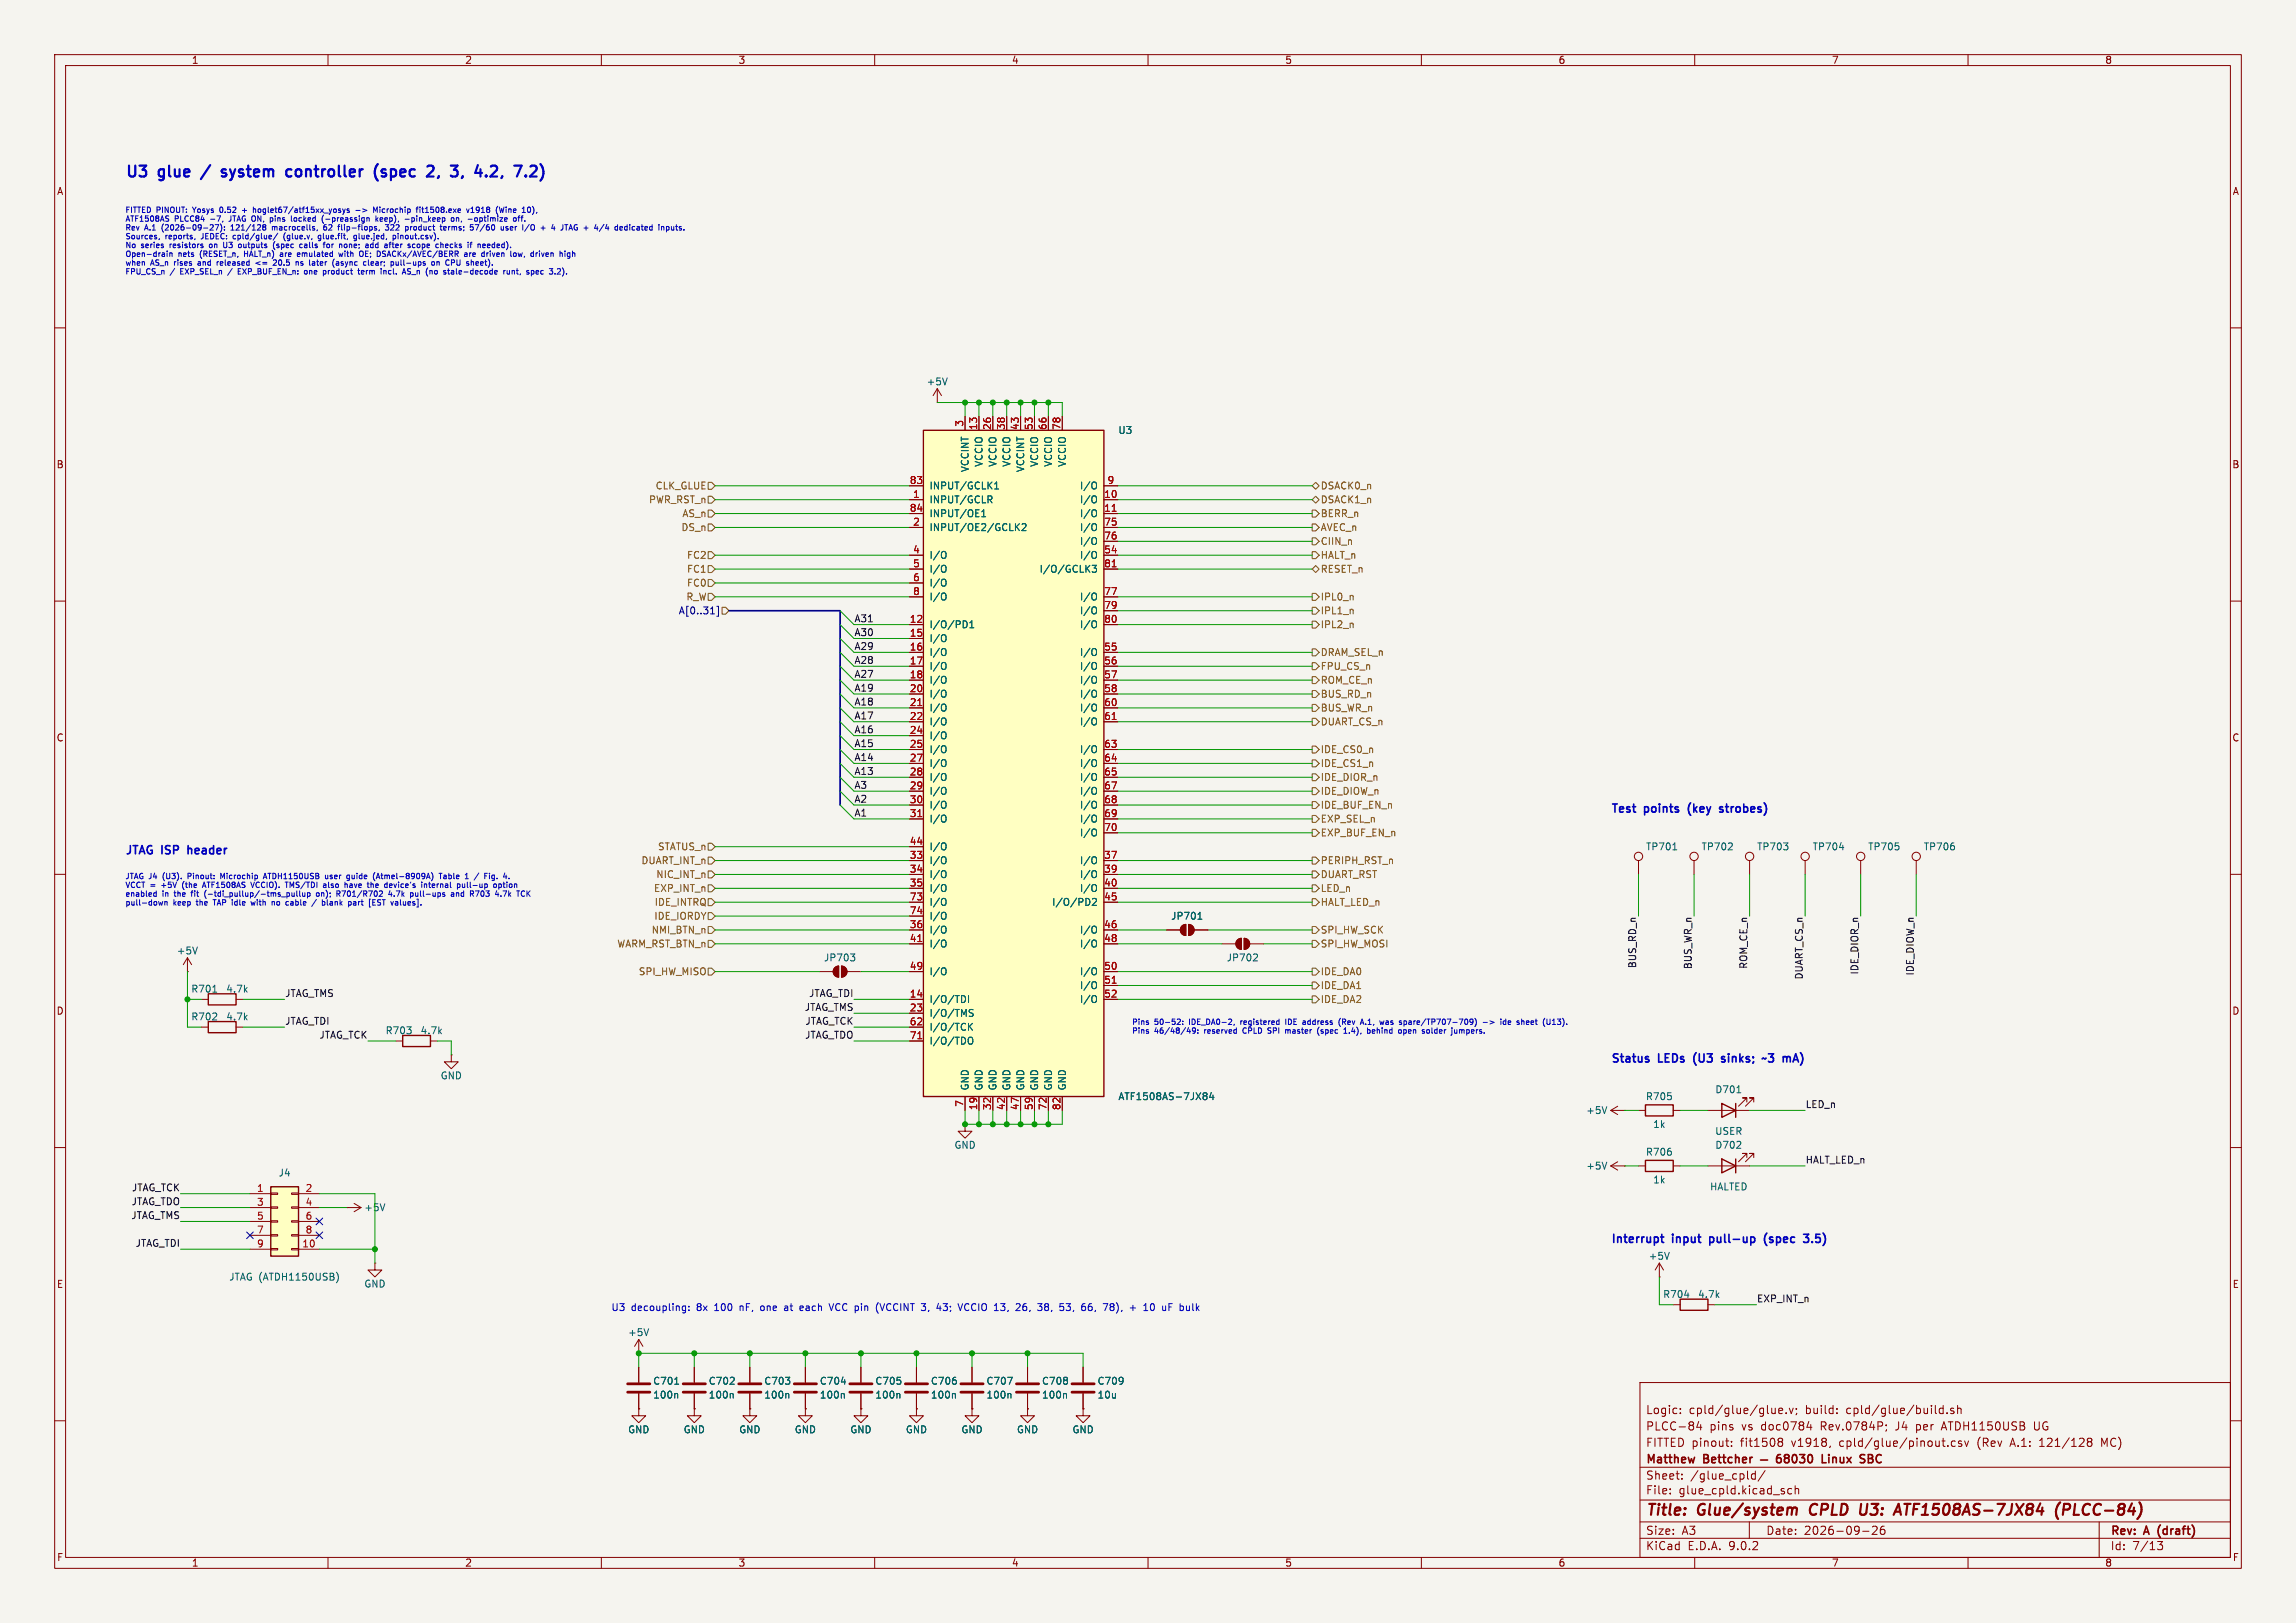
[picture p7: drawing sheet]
<svg xmlns="http://www.w3.org/2000/svg" width="420mm" height="297mm" viewBox="0 0 420 297" stroke-linecap="round" stroke-linejoin="round" font-family="sans-serif">
<defs><g id="words">
<g font-size="2.8" fill="#0000c2">
<text x="22.9" y="33.4">U3</text>
<text x="29.2" y="33.4">glue</text>
<text x="42.3" y="33.4">system</text>
<text x="54.9" y="33.4">controller</text>
<text x="71.8" y="33.4">(spec</text>
<text x="82.3" y="33.4">2,</text>
<text x="87.5" y="33.4">3,</text>
<text x="92.7" y="33.4">4.2,</text>
</g>
<g font-size="2.8" fill="#840000">
<text x="301" y="277.9">Title:</text>
<text x="310.6" y="277.9">Glue/system</text>
<text x="331.9" y="277.9">CPLD</text>
<text x="341.9" y="277.9">U3:</text>
<text x="349.1" y="277.9">ATF1508AS-7JX84</text>
<text x="379.3" y="277.9">(PLCC-84)</text>
</g>
<g font-size="2.1" fill="#0000c2">
<text x="294.6" y="149.5">Test</text>
<text x="300.9" y="149.5">points</text>
<text x="309.5" y="149.5">(key</text>
<text x="315.9" y="149.5">strobes)</text>
<text x="22.9" y="157.1">JTAG ISP</text>
<text x="35.1" y="157.1">header</text>
<text x="294.6" y="195.2">Status</text>
<text x="303.5" y="195.2">LEDs</text>
<text x="310.5" y="195.2">(U3</text>
<text x="316.2" y="195.2">sinks;</text>
<text x="324.4" y="195.2">~3</text>
<text x="328.6" y="195.2">mA)</text>
<text x="294.6" y="228.2">Interrupt</text>
<text x="306" y="228.2">input</text>
<text x="313.4" y="228.2">pull-up</text>
<text x="324" y="228.2">(spec</text>
<text x="331.9" y="228.2">3.5)</text>
</g>
<g font-size="2.1" fill="#840000">
<text x="301" y="262">PLCC-84</text>
<text x="301" y="259">Logic:</text>
<text x="308.9" y="259">cpld/glue/glue.v;</text>
<text x="312.7" y="262">pins</text>
<text x="318.7" y="262">vs</text>
<text x="322.3" y="262">doc0784</text>
<text x="330.3" y="259">build:</text>
<text x="333.3" y="262">Rev.0784P;</text>
<text x="337.9" y="259">cpld/glue/build.sh</text>
<text x="347.2" y="262">J4</text>
<text x="351.1" y="262">per</text>
<text x="355.9" y="262">ATDH1150USB</text>
<text x="373" y="262">UG</text>
<text x="301" y="268.2">Matthew</text>
<text x="301" y="265">FITTED pinout:</text>
<text x="311.7" y="268.2">Bettcher</text>
<text x="318.4" y="265">fit1508</text>
<text x="327.9" y="265">v1918,</text>
<text x="335.2" y="268.2">Linux</text>
<text x="336.8" y="265">cpld/glue/pinout.csv</text>
<text x="342.8" y="268.2">SBC</text>
<text x="362.1" y="265">(Rev</text>
<text x="368.4" y="265">A.1:</text>
<text x="373.8" y="265">121/128</text>
<text x="385.2" y="265">MC)</text>
<text x="301" y="273.7">File:</text>
<text x="301" y="271">Sheet:</text>
<text x="307.1" y="273.7">glue_cpld.kicad_sch</text>
<text x="309.2" y="271">/glue_cpld/</text>
<text x="301" y="281.1">Size:</text>
<text x="307.6" y="281.1">A3</text>
<text x="323" y="281.1">Date:</text>
<text x="330" y="281.1">2026-09-26</text>
<text x="386" y="281.3">Rev:</text>
<text x="392.4" y="281.3">A</text>
<text x="395.4" y="281.3">(draft)</text>
<text x="301" y="283.9">KiCad</text>
<text x="308.7" y="283.9">E.D.A.</text>
<text x="316.3" y="283.9">9.0.2</text>
<text x="386" y="283.9">Id:</text>
<text x="390.1" y="283.9">7/13</text>
</g>
<g font-size="1.8" fill="#840000">
<text x="35" y="11.9">1</text>
<text x="85" y="11.9">2</text>
<text x="135" y="11.9">3</text>
<text x="185" y="11.9">4</text>
<text x="235" y="11.9">5</text>
<text x="285" y="11.9">6</text>
<text x="335" y="11.9">7</text>
<text x="385" y="11.9">8</text>
<text x="10.3" y="35.9">A</text>
<text x="408.3" y="35.9">A</text>
<text x="10.3" y="85.9">B</text>
<text x="408.2" y="85.9">B</text>
<text x="10.3" y="135.9">C</text>
<text x="408.2" y="135.9">C</text>
<text x="10.3" y="185.9">D</text>
<text x="408.2" y="185.9">D</text>
<text x="10.3" y="235.9">E</text>
<text x="408.3" y="235.9">E</text>
<text x="10.3" y="285.9">F</text>
<text x="35" y="286.9">1</text>
<text x="85" y="286.9">2</text>
<text x="135" y="286.9">3</text>
<text x="185" y="286.9">4</text>
<text x="235" y="286.9">5</text>
<text x="285" y="286.9">6</text>
<text x="335" y="286.9">7</text>
<text x="385" y="286.9">8</text>
<text x="408.3" y="285.9">F</text>
</g>
<g font-size="1.8" fill="#006464">
<text x="169.4" y="70.7">+5V</text>
<text x="204.5" y="79.6">U3</text>
<text x="169.9" y="89.8">INPUT/GCLK1</text>
<text x="177.4" y="86.5" transform="rotate(-90 177.4 86.5)">VCCINT</text>
<text x="179.9" y="85.5" transform="rotate(-90 179.9 85.5)">VCCIO</text>
<text x="182.5" y="85.5" transform="rotate(-90 182.5 85.5)">VCCIO</text>
<text x="185" y="85.5" transform="rotate(-90 185 85.5)">VCCIO</text>
<text x="187.6" y="86.5" transform="rotate(-90 187.6 86.5)">VCCINT</text>
<text x="190.1" y="85.5" transform="rotate(-90 190.1 85.5)">VCCIO</text>
<text x="192.6" y="85.5" transform="rotate(-90 192.6 85.5)">VCCIO</text>
<text x="195.2" y="85.5" transform="rotate(-90 195.2 85.5)">VCCIO</text>
<text x="197.4" y="89.8">I/O</text>
<text x="169.9" y="92.3">INPUT/GCLR</text>
<text x="169.9" y="94.8">INPUT/OE1</text>
<text x="197.4" y="92.3">I/O</text>
<text x="197.4" y="94.8">I/O</text>
<text x="169.9" y="97.4">INPUT/OE2/GCLK2</text>
<text x="197.4" y="97.4">I/O</text>
<text x="197.4" y="99.9">I/O</text>
<text x="169.9" y="102.5">I/O</text>
<text x="169.9" y="105">I/O</text>
<text x="169.9" y="107.5">I/O</text>
<text x="190.1" y="105">I/O/GCLK3</text>
<text x="197.4" y="102.5">I/O</text>
<text x="169.9" y="110.1">I/O</text>
<text x="197.4" y="110.1">I/O</text>
<text x="197.4" y="112.6">I/O</text>
<text x="169.9" y="115.2">I/O/PD1</text>
<text x="169.9" y="117.7">I/O</text>
<text x="197.4" y="115.2">I/O</text>
<text x="169.9" y="120.2">I/O</text>
<text x="169.9" y="122.8">I/O</text>
<text x="169.9" y="125.3">I/O</text>
<text x="197.4" y="120.2">I/O</text>
<text x="197.4" y="122.8">I/O</text>
<text x="197.4" y="125.3">I/O</text>
<text x="169.9" y="127.9">I/O</text>
<text x="169.9" y="130.4">I/O</text>
<text x="197.4" y="127.9">I/O</text>
<text x="197.4" y="130.4">I/O</text>
<text x="169.9" y="132.9">I/O</text>
<text x="169.9" y="135.5">I/O</text>
<text x="197.4" y="132.9">I/O</text>
<text x="169.9" y="138">I/O</text>
<text x="169.9" y="140.6">I/O</text>
<text x="169.9" y="143.1">I/O</text>
<text x="197.4" y="138">I/O</text>
<text x="197.4" y="140.6">I/O</text>
<text x="197.4" y="143.1">I/O</text>
<text x="169.9" y="145.6">I/O</text>
<text x="169.9" y="148.2">I/O</text>
<text x="197.4" y="145.6">I/O</text>
<text x="197.4" y="148.2">I/O</text>
<text x="169.9" y="150.7">I/O</text>
<text x="169.9" y="155.8">I/O</text>
<text x="197.4" y="150.7">I/O</text>
<text x="197.4" y="153.3">I/O</text>
<text x="301" y="155.8">TP701</text>
<text x="311.2" y="155.8">TP702</text>
<text x="321.3" y="155.8">TP703</text>
<text x="331.5" y="155.8">TP704</text>
<text x="341.6" y="155.8">TP705</text>
<text x="351.8" y="155.8">TP706</text>
<text x="169.9" y="158.3">I/O</text>
<text x="169.9" y="160.9">I/O</text>
<text x="197.4" y="158.3">I/O</text>
<text x="197.4" y="160.9">I/O</text>
<text x="169.9" y="163.4">I/O</text>
<text x="169.9" y="166">I/O</text>
<text x="192.4" y="166">I/O/PD2</text>
<text x="197.4" y="163.4">I/O</text>
<text x="169.9" y="168.5">I/O</text>
<text x="169.9" y="171">I/O</text>
<text x="169.9" y="173.6">I/O</text>
<text x="197.4" y="171">I/O</text>
<text x="197.4" y="173.6">I/O</text>
<text x="214.1" y="168.5">JP701</text>
<text x="32.3" y="174.9">+5V</text>
<text x="150.6" y="176.1">JP703</text>
<text x="169.9" y="178.7">I/O</text>
<text x="197.4" y="178.7">I/O</text>
<text x="224.3" y="176.1">JP702</text>
<text x="34.9" y="181.8">R701</text>
<text x="41.3" y="181.8">4.7k</text>
<text x="169.9" y="183.7">I/O/TDI</text>
<text x="197.4" y="181.2">I/O</text>
<text x="197.4" y="183.7">I/O</text>
<text x="34.9" y="186.9">R702</text>
<text x="41.3" y="186.9">4.7k</text>
<text x="70.4" y="189.5">R703</text>
<text x="76.8" y="189.5">4.7k</text>
<text x="169.9" y="186.3">I/O/TMS</text>
<text x="169.9" y="188.8">I/O/TCK</text>
<text x="169.9" y="191.4">I/O/TDO</text>
<text x="80.5" y="197.7">GND</text>
<text x="177.4" y="199.6" transform="rotate(-90 177.4 199.6)">GND</text>
<text x="179.9" y="199.6" transform="rotate(-90 179.9 199.6)">GND</text>
<text x="182.5" y="199.6" transform="rotate(-90 182.5 199.6)">GND</text>
<text x="185" y="199.6" transform="rotate(-90 185 199.6)">GND</text>
<text x="187.6" y="199.6" transform="rotate(-90 187.6 199.6)">GND</text>
<text x="190.1" y="199.6" transform="rotate(-90 190.1 199.6)">GND</text>
<text x="192.6" y="199.6" transform="rotate(-90 192.6 199.6)">GND</text>
<text x="195.2" y="199.6" transform="rotate(-90 195.2 199.6)">GND</text>
<text x="204.5" y="201.5">ATF1508AS-7JX84</text>
<text x="301" y="201.5">R705</text>
<text x="313.7" y="200.3">D701</text>
<text x="290.1" y="204.1">+5V</text>
<text x="302.3" y="206.6">1k</text>
<text x="313.6" y="207.9">USER</text>
<text x="50.9" y="215.5">J4</text>
<text x="174.5" y="210.4">GND</text>
<text x="290.1" y="214.2">+5V</text>
<text x="301" y="211.7">R706</text>
<text x="313.7" y="210.4">D702</text>
<text x="66.5" y="221.8">+5V</text>
<text x="302.3" y="216.8">1k</text>
<text x="312.7" y="218">HALTED</text>
<text x="301.5" y="230.7">+5V</text>
<text x="41.8" y="234.5">JTAG (ATDH1150USB)</text>
<text x="66.5" y="235.8">GND</text>
<text x="304.1" y="237.7">R704</text>
<text x="310.5" y="237.7">4.7k</text>
<text x="114.8" y="244.7">+5V</text>
<text x="119.4" y="253.6">C701</text>
<text x="119.4" y="256.1">100n</text>
<text x="129.5" y="253.6">C702</text>
<text x="129.5" y="256.1">100n</text>
<text x="139.7" y="253.6">C703</text>
<text x="139.7" y="256.1">100n</text>
<text x="149.9" y="253.6">C704</text>
<text x="149.9" y="256.1">100n</text>
<text x="160" y="253.6">C705</text>
<text x="160" y="256.1">100n</text>
<text x="170.2" y="253.6">C706</text>
<text x="170.2" y="256.1">100n</text>
<text x="180.3" y="253.6">C707</text>
<text x="180.3" y="256.1">100n</text>
<text x="190.5" y="253.6">C708</text>
<text x="190.5" y="256.1">100n</text>
<text x="200.7" y="253.6">C709</text>
<text x="200.7" y="256.1">10u</text>
<text x="114.8" y="262.5">GND</text>
<text x="125" y="262.5">GND</text>
<text x="135.1" y="262.5">GND</text>
<text x="145.3" y="262.5">GND</text>
<text x="155.4" y="262.5">GND</text>
<text x="165.6" y="262.5">GND</text>
<text x="175.8" y="262.5">GND</text>
<text x="185.9" y="262.5">GND</text>
<text x="196.1" y="262.5">GND</text>
</g>
<g font-size="1.8" fill="#a90000">
<text x="176.3" y="78.2" transform="rotate(-90 176.3 78.2)">3</text>
<text x="178.8" y="78.8" transform="rotate(-90 178.8 78.8)">13</text>
<text x="181.4" y="78.8" transform="rotate(-90 181.4 78.8)">26</text>
<text x="183.9" y="78.8" transform="rotate(-90 183.9 78.8)">38</text>
<text x="186.4" y="78.8" transform="rotate(-90 186.4 78.8)">43</text>
<text x="189" y="78.8" transform="rotate(-90 189 78.8)">53</text>
<text x="191.5" y="78.8" transform="rotate(-90 191.5 78.8)">66</text>
<text x="194.1" y="78.8" transform="rotate(-90 194.1 78.8)">78</text>
<text x="166.3" y="88.6">83</text>
<text x="202.5" y="88.6">9</text>
<text x="166.3" y="93.7">84</text>
<text x="166.9" y="91.2">1</text>
<text x="201.9" y="91.2">10</text>
<text x="201.9" y="93.7">11</text>
<text x="166.9" y="96.3">2</text>
<text x="166.9" y="101.3">4</text>
<text x="201.9" y="96.3">75</text>
<text x="201.9" y="98.8">76</text>
<text x="201.9" y="101.3">54</text>
<text x="166.9" y="103.9">5</text>
<text x="166.9" y="106.4">6</text>
<text x="201.9" y="103.9">81</text>
<text x="166.9" y="109">8</text>
<text x="201.9" y="109">77</text>
<text x="201.9" y="111.5">79</text>
<text x="166.3" y="114">12</text>
<text x="166.3" y="116.6">15</text>
<text x="166.3" y="119.1">16</text>
<text x="201.9" y="114">80</text>
<text x="201.9" y="119.1">55</text>
<text x="166.3" y="121.7">17</text>
<text x="166.3" y="124.2">18</text>
<text x="201.9" y="121.7">56</text>
<text x="201.9" y="124.2">57</text>
<text x="166.3" y="126.7">20</text>
<text x="166.3" y="129.3">21</text>
<text x="166.3" y="131.8">22</text>
<text x="201.9" y="126.7">58</text>
<text x="201.9" y="129.3">60</text>
<text x="201.9" y="131.8">61</text>
<text x="166.3" y="134.4">24</text>
<text x="166.3" y="136.9">25</text>
<text x="201.9" y="136.9">63</text>
<text x="166.3" y="139.4">27</text>
<text x="166.3" y="142">28</text>
<text x="201.9" y="139.4">64</text>
<text x="201.9" y="142">65</text>
<text x="166.3" y="144.5">29</text>
<text x="166.3" y="147.1">30</text>
<text x="166.3" y="149.6">31</text>
<text x="201.9" y="144.5">67</text>
<text x="201.9" y="147.1">68</text>
<text x="201.9" y="149.6">69</text>
<text x="166.3" y="154.7">44</text>
<text x="201.9" y="152.1">70</text>
<text x="166.3" y="157.2">33</text>
<text x="166.3" y="159.8">34</text>
<text x="201.9" y="157.2">37</text>
<text x="201.9" y="159.8">39</text>
<text x="166.3" y="162.3">35</text>
<text x="166.3" y="164.8">73</text>
<text x="166.3" y="167.4">74</text>
<text x="201.9" y="162.3">40</text>
<text x="201.9" y="164.8">45</text>
<text x="166.3" y="169.9">36</text>
<text x="166.3" y="172.5">41</text>
<text x="201.9" y="169.9">46</text>
<text x="201.9" y="172.5">48</text>
<text x="166.3" y="177.5">49</text>
<text x="201.9" y="177.5">50</text>
<text x="166.3" y="182.6">14</text>
<text x="166.3" y="185.2">23</text>
<text x="201.9" y="180.1">51</text>
<text x="201.9" y="182.6">52</text>
<text x="166.3" y="187.7">62</text>
<text x="166.3" y="190.2">71</text>
<text x="176.3" y="202.6" transform="rotate(-90 176.3 202.6)">7</text>
<text x="178.8" y="203.2" transform="rotate(-90 178.8 203.2)">19</text>
<text x="181.4" y="203.2" transform="rotate(-90 181.4 203.2)">32</text>
<text x="183.9" y="203.2" transform="rotate(-90 183.9 203.2)">42</text>
<text x="186.4" y="203.2" transform="rotate(-90 186.4 203.2)">47</text>
<text x="189" y="203.2" transform="rotate(-90 189 203.2)">59</text>
<text x="191.5" y="203.2" transform="rotate(-90 191.5 203.2)">72</text>
<text x="194.1" y="203.2" transform="rotate(-90 194.1 203.2)">82</text>
<text x="46.9" y="218.2">1</text>
<text x="46.9" y="220.7">3</text>
<text x="55.8" y="218.2">2</text>
<text x="55.8" y="220.7">4</text>
<text x="46.9" y="223.3">5</text>
<text x="46.9" y="225.8">7</text>
<text x="55.8" y="223.3">6</text>
<text x="55.8" y="225.8">8</text>
<text x="46.9" y="228.3">9</text>
<text x="55.2" y="228.3">10</text>
</g>
<g font-size="1.8" fill="#725600">
<text x="119.8" y="89.8">CLK_GLUE</text>
<text x="241.5" y="89.8">DSACK0_n</text>
<text x="118.6" y="92.3">PWR_RST_n</text>
<text x="124.7" y="94.8">AS_n</text>
<text x="241.5" y="92.3">DSACK1_n</text>
<text x="241.5" y="94.8">BERR_n</text>
<text x="124.6" y="97.4">DS_n</text>
<text x="241.5" y="97.4">AVEC_n</text>
<text x="241.5" y="99.9">CIIN_n</text>
<text x="125.6" y="107.5">FC0</text>
<text x="125.6" y="105">FC1</text>
<text x="125.6" y="102.5">FC2</text>
<text x="241.5" y="102.5">HALT_n</text>
<text x="241.5" y="105">RESET_n</text>
<text x="125.5" y="110.1">R_W</text>
<text x="241.5" y="110.1">IPL0_n</text>
<text x="241.5" y="112.6">IPL1_n</text>
<text x="241.5" y="115.2">IPL2_n</text>
<text x="241.5" y="125.3">ROM_CE_n</text>
<text x="241.5" y="122.8">FPU_CS_n</text>
<text x="241.5" y="120.2">DRAM_SEL_n</text>
<text x="241.5" y="127.9">BUS_RD_n</text>
<text x="241.5" y="130.4">BUS_WR_n</text>
<text x="241.5" y="132.9">DUART_CS_n</text>
<text x="241.5" y="143.1">IDE_DIOR_n</text>
<text x="241.5" y="140.6">IDE_CS1_n</text>
<text x="241.5" y="138">IDE_CS0_n</text>
<text x="241.5" y="148.2">IDE_BUF_EN_n</text>
<text x="241.5" y="145.6">IDE_DIOW_n</text>
<text x="120.3" y="155.8">STATUS_n</text>
<text x="241.5" y="150.7">EXP_SEL_n</text>
<text x="241.5" y="153.3">EXP_BUF_EN_n</text>
<text x="117.2" y="158.3">DUART_INT_n</text>
<text x="120" y="160.9">NIC_INT_n</text>
<text x="241.5" y="160.9">DUART_RST</text>
<text x="241.5" y="158.3">PERIPH_RST_n</text>
<text x="119.5" y="163.4">EXP_INT_n</text>
<text x="119.7" y="166">IDE_INTRQ</text>
<text x="241.5" y="163.4">LED_n</text>
<text x="241.5" y="166">HALT_LED_n</text>
<text x="112.8" y="173.6">WARM_RST_BTN_n</text>
<text x="119.1" y="171">NMI_BTN_n</text>
<text x="119.6" y="168.5">IDE_IORDY</text>
<text x="241.5" y="173.6">SPI_HW_MOSI</text>
<text x="241.5" y="171">SPI_HW_SCK</text>
<text x="116.7" y="178.7">SPI_HW_MISO</text>
<text x="241.5" y="178.7">IDE_DA0</text>
<text x="241.5" y="181.2">IDE_DA1</text>
<text x="241.5" y="183.7">IDE_DA2</text>
</g>
<text font-size="1.8" fill="#000084" x="124.1" y="112.6">A[0..31]</text>
<g font-size="1.8" fill="#0f0f0f">
<text x="156.2" y="114">A31</text>
<text x="156.2" y="119">A29</text>
<text x="156.2" y="116.5">A30</text>
<text x="156.2" y="121.6">A28</text>
<text x="156.2" y="124.1">A27</text>
<text x="156.2" y="131.7">A17</text>
<text x="156.2" y="126.7">A19</text>
<text x="156.2" y="129.2">A18</text>
<text x="156.2" y="134.3">A16</text>
<text x="156.2" y="136.8">A15</text>
<text x="156.2" y="139.4">A14</text>
<text x="156.2" y="141.9">A13</text>
<text x="156.2" y="149.5">A1</text>
<text x="156.2" y="147">A2</text>
<text x="156.2" y="144.4">A3</text>
<text x="299.4" y="177.3" transform="rotate(-90 299.4 177.3)">BUS_RD_n</text>
<text x="309.5" y="177.5" transform="rotate(-90 309.5 177.5)">BUS_WR_n</text>
<text x="319.7" y="177.4" transform="rotate(-90 319.7 177.4)">ROM_CE_n</text>
<text x="329.9" y="179.3" transform="rotate(-90 329.9 179.3)">DUART_CS_n</text>
<text x="340" y="178.4" transform="rotate(-90 340 178.4)">IDE_DIOR_n</text>
<text x="350.2" y="178.6" transform="rotate(-90 350.2 178.6)">IDE_DIOW_n</text>
<text x="52.1" y="182.5">JTAG_TMS</text>
<text x="147.1" y="185.1">JTAG_TMS</text>
<text x="147.9" y="182.5">JTAG_TDI</text>
<text x="52.1" y="187.6">JTAG_TDI</text>
<text x="58.3" y="190.2">JTAG_TCK</text>
<text x="147.2" y="190.2">JTAG_TDO</text>
<text x="147.2" y="187.6">JTAG_TCK</text>
<text x="330.2" y="202.9">LED_n</text>
<text x="330.2" y="213">HALT_LED_n</text>
<text x="24" y="220.6">JTAG_TDO</text>
<text x="24" y="218.1">JTAG_TCK</text>
<text x="23.9" y="223.2">JTAG_TMS</text>
<text x="24.7" y="228.3">JTAG_TDI</text>
<text x="321.3" y="238.4">EXP_INT_n</text>
</g>
<g font-size="1.8" fill="#0000c2">
<text x="111.8" y="240.2">U3</text>
<text x="115.5" y="240.2">decoupling:</text>
<text x="127.6" y="240.2">8x</text>
<text x="131" y="240.2">100</text>
<text x="135.8" y="240.2">nF,</text>
<text x="139.8" y="240.2">one</text>
<text x="144.4" y="240.2">at</text>
<text x="147.4" y="240.2">each</text>
<text x="153.1" y="240.2">VCC pin</text>
<text x="161.9" y="240.2">(VCCINT</text>
<text x="170.5" y="240.2">3,</text>
<text x="173.5" y="240.2">43;</text>
<text x="177.7" y="240.2">VCCIO 13,</text>
<text x="188.6" y="240.2">26,</text>
<text x="192.8" y="240.2">38,</text>
<text x="197" y="240.2">53,</text>
<text x="201.2" y="240.2">66,</text>
<text x="205.4" y="240.2">78),</text>
<text x="210.4" y="240.2">+</text>
<text x="213.2" y="240.2">10</text>
<text x="216.7" y="240.2">uF</text>
</g>
<g font-size="1.4" fill="#0000c2">
<text x="22.9" y="39.3">FITTED PINOUT:</text>
<text x="22.9" y="40.9">ATF1508AS</text>
<text x="32" y="40.9">PLCC84</text>
<text x="35.5" y="39.3">Yosys</text>
<text x="38.7" y="40.9">-7,</text>
<text x="40.7" y="39.3">0.52</text>
<text x="42.4" y="40.9">JTAG ON,</text>
<text x="45" y="39.3">+</text>
<text x="47.3" y="39.3">hoglet67/atf15xx_yosys</text>
<text x="50.4" y="40.9">pins</text>
<text x="54.5" y="40.9">locked</text>
<text x="60.4" y="40.9">(-preassign</text>
<text x="66.3" y="39.3">-&gt;</text>
<text x="69.8" y="39.3">Microchip</text>
<text x="70.5" y="40.9">keep),</text>
<text x="76.1" y="40.9">-pin_keep</text>
<text x="78" y="39.3">fit1508.exe</text>
<text x="84.8" y="40.9">on,</text>
<text x="87.4" y="39.3">v1918</text>
<text x="88.1" y="40.9">-optimize</text>
<text x="93" y="39.3">(Wine</text>
<text x="96.7" y="40.9">off.</text>
<text x="98.1" y="39.3">10),</text>
<text x="22.9" y="42.5">Rev</text>
<text x="22.9" y="44.1">Sources,</text>
<text x="22.9" y="45.7">No</text>
<text x="22.9" y="47.4">Open-drain</text>
<text x="25.8" y="45.7">series</text>
<text x="26.5" y="42.5">A.1</text>
<text x="29.8" y="42.5">(2026-09-27):</text>
<text x="30.3" y="44.1">reports,</text>
<text x="31.3" y="45.7">resistors</text>
<text x="32.6" y="47.4">nets</text>
<text x="36.8" y="47.4">(RESET_n,</text>
<text x="37" y="44.1">JEDEC:</text>
<text x="38.8" y="45.7">on</text>
<text x="41.6" y="45.7">U3</text>
<text x="42.7" y="42.5">121/128</text>
<text x="43.1" y="44.1">cpld/glue/</text>
<text x="44.6" y="45.7">outputs</text>
<text x="45.2" y="47.4">HALT_n)</text>
<text x="50.5" y="42.5">macrocells,</text>
<text x="51.2" y="45.7">(spec</text>
<text x="52" y="47.4">are</text>
<text x="52.6" y="44.1">(glue.v,</text>
<text x="55.4" y="47.4">emulated</text>
<text x="56.3" y="45.7">calls</text>
<text x="59.2" y="44.1">glue.fit,</text>
<text x="60.2" y="42.5">62</text>
<text x="61" y="45.7">for</text>
<text x="63.1" y="42.5">flip-flops,</text>
<text x="63.3" y="47.4">with</text>
<text x="64.1" y="45.7">none;</text>
<text x="66" y="44.1">glue.jed,</text>
<text x="67.3" y="47.4">OE;</text>
<text x="69.1" y="45.7">add</text>
<text x="70.7" y="47.4">DSACKx/AVEC/BERR</text>
<text x="72" y="42.5">322</text>
<text x="72.9" y="45.7">after</text>
<text x="73.4" y="44.1">pinout.csv).</text>
<text x="75.9" y="42.5">product</text>
<text x="77.4" y="45.7">scope</text>
<text x="82.6" y="42.5">terms;</text>
<text x="82.8" y="45.7">checks</text>
<text x="87" y="47.4">are</text>
<text x="88.3" y="42.5">57/60</text>
<text x="88.9" y="45.7">if</text>
<text x="90.4" y="47.4">driven</text>
<text x="91" y="45.7">needed).</text>
<text x="94.2" y="42.5">user</text>
<text x="95.9" y="47.4">low,</text>
<text x="98.4" y="42.5">I/O</text>
<text x="99.9" y="47.4">driven</text>
<text x="102" y="42.5">+</text>
<text x="104.2" y="42.5">4</text>
<text x="106.2" y="42.5">JTAG +</text>
<text x="112.9" y="42.5">4/4</text>
<text x="116.8" y="42.5">dedicated</text>
<text x="125.1" y="42.5">inputs.</text>
<text x="22.9" y="49">when</text>
<text x="22.9" y="50.6">FPU_CS_n</text>
<text x="27.6" y="49">AS_n</text>
<text x="31.2" y="50.6">/</text>
<text x="32.1" y="49">rises</text>
<text x="33.2" y="50.6">EXP_SEL_n</text>
<text x="36.7" y="49">and</text>
<text x="40.4" y="49">released</text>
<text x="44.3" y="50.6">EXP_BUF_EN_n:</text>
<text x="47.8" y="49">&lt;=</text>
<text x="51.3" y="49">20.5</text>
<text x="55.6" y="49">ns</text>
<text x="56.7" y="50.6">one</text>
<text x="58.3" y="49">later</text>
<text x="60.4" y="50.6">product</text>
<text x="62.8" y="49">(async</text>
<text x="67" y="50.6">term</text>
<text x="68.8" y="49">clear;</text>
<text x="71.4" y="50.6">incl.</text>
<text x="74" y="49">pull-ups</text>
<text x="75.7" y="50.6">AS_n</text>
<text x="80.2" y="50.6">(no</text>
<text x="81.8" y="49">on</text>
<text x="83.7" y="50.6">stale-decode</text>
<text x="84.6" y="49">CPU</text>
<text x="88.7" y="49">sheet).</text>
<text x="94.9" y="50.6">runt,</text>
<text x="99.4" y="50.6">spec</text>
<text x="103.8" y="50.6">3.2).</text>
<text x="22.9" y="161.2">JTAG J4</text>
<text x="30" y="161.2">(U3).</text>
<text x="34.8" y="161.2">Pinout:</text>
<text x="41.1" y="161.2">Microchip</text>
<text x="49.2" y="161.2">ATDH1150USB</text>
<text x="60.7" y="161.2">user</text>
<text x="64.9" y="161.2">guide</text>
<text x="70" y="161.2">(Atmel-8909A)</text>
<text x="82.4" y="161.2">Table</text>
<text x="89.4" y="161.2">/</text>
<text x="91.4" y="161.2">Fig.</text>
<text x="22.9" y="162.8">VCCT =</text>
<text x="22.9" y="164.4">enabled</text>
<text x="22.9" y="166.1">pull-down</text>
<text x="29.7" y="164.4">in</text>
<text x="29.8" y="162.8">+5V</text>
<text x="31.7" y="166.1">keep</text>
<text x="32.1" y="164.4">the</text>
<text x="33.8" y="162.8">(the</text>
<text x="35.5" y="164.4">fit</text>
<text x="36.2" y="166.1">the</text>
<text x="37.8" y="162.8">ATF1508AS</text>
<text x="38.1" y="164.4">(-tdi_pullup/-tms_pullup</text>
<text x="39.5" y="166.1">TAP idle</text>
<text x="47" y="162.8">VCCIO).</text>
<text x="47" y="166.1">with</text>
<text x="51" y="166.1">no</text>
<text x="53.5" y="162.8">TMS/TDI</text>
<text x="53.8" y="166.1">cable</text>
<text x="58.9" y="164.4">on);</text>
<text x="58.9" y="166.1">/</text>
<text x="60.7" y="162.8">also</text>
<text x="60.9" y="166.1">blank</text>
<text x="62.8" y="164.4">R701/R702</text>
<text x="64.8" y="162.8">have</text>
<text x="66" y="166.1">part</text>
<text x="69.3" y="162.8">the</text>
<text x="70" y="166.1">[EST</text>
<text x="72.6" y="164.4">4.7k</text>
<text x="72.6" y="162.8">device's</text>
<text x="74.3" y="166.1">values].</text>
<text x="76.8" y="164.4">pull-ups</text>
<text x="79.6" y="162.8">internal</text>
<text x="84.6" y="164.4">and</text>
<text x="86.4" y="162.8">pull-up</text>
<text x="88.3" y="164.4">R703</text>
<text x="93.2" y="164.4">4.7k</text>
<text x="93.3" y="162.8">option</text>
<text x="207" y="187.9">Pins</text>
<text x="207" y="189.5">Pins</text>
<text x="211.2" y="187.9">50-52:</text>
<text x="211.2" y="189.5">46/48/49:</text>
<text x="217.8" y="187.9">IDE_DA0-2,</text>
<text x="220.5" y="189.5">reserved</text>
<text x="227.4" y="187.9">registered</text>
<text x="227.8" y="189.5">CPLD</text>
<text x="232.7" y="189.5">SPI</text>
<text x="235.9" y="187.9">IDE</text>
<text x="236.1" y="189.5">master</text>
<text x="239.3" y="187.9">address</text>
<text x="242.2" y="189.5">(spec</text>
<text x="246.1" y="187.9">(Rev</text>
<text x="247.3" y="189.5">1.4),</text>
<text x="250.4" y="187.9">A.1,</text>
<text x="251.9" y="189.5">behind</text>
<text x="254.2" y="187.9">was</text>
<text x="257.8" y="189.5">open</text>
<text x="258" y="187.9">spare/TP707-709)</text>
<text x="262.4" y="189.5">solder</text>
<text x="268.1" y="189.5">jumpers.</text>
<text x="273.5" y="187.9">-&gt;</text>
<text x="277" y="187.9">ide</text>
<text x="280.3" y="187.9">sheet</text>
<text x="285.3" y="187.9">(U13).</text>
</g>
</g></defs>
<path d="M0 0h420v297h-420z" fill="#f5f4ef" stroke="#f5f4ef" stroke-width=".18"/>
<g fill="none" stroke="#840000" stroke-width=".18">
<path d="M10 10h400v277h-400zM12 12h396v273h-396zM60 10v2M110 10v2M160 10v2M210 10v2M260 10v2M310 10v2M360 10v2M10 60h2M171.4 73.7h.1M171.4 71.1l-.7 1.3"/>
<path d="M171.4 71.1l.8 1.3M171.4 71.1v2.6M408 60h2M10 110h2M408 110h2M10 160h2M299.7 157.5v2.5M309.9 157.5v2.5M320 157.5v2.5M330.2 157.5v2.5M340.4 157.5v2.5M350.5 157.5v2.5"/>
<path d="M408 160h2M34.3 177.8h.1M34.3 175.3l-.8 1.2M34.3 175.3l.8 1.2M34.3 175.3v2.5M149.9 177.8h2.5M152.7 177.1l.7-.3v2a1.02 1.02 0 0 1-.9-.6 1.02 1.02 0 0 1 .2-1.1zM153.9 176.8a1.02 1.02 0 0 1 1 1 1.02 1.02 0 0 1-1 1zM154.9 177.8h2.6M36.8 182.9h1.3M36.8 188h1.3M43.2 182.9h1.2"/>
<path d="M43.2 188h1.2M72.4 190.5h1.3M78.7 190.5h1.3M82.5 193v1.3h1.3l-1.3 1.3-1.2-1.3h1.2M82.5 193h.1M10 210h2M176.5 205.7v1.3h1.3l-1.3 1.3-1.2-1.3h1.2M176.5 205.7h.1M294.6 203.2h2.6M294.6 203.2l1.3 .8M294.6 213.4l1.3 .7M294.6 213.4h2.6"/>
<path d="M295.9 202.4l-1.3 .8M295.9 212.6l-1.3 .8M297.2 203.2h.1M297.2 213.4h.1M299.7 203.2h1.3M299.7 213.4h1.3M306.1 203.2h1.2M306.1 213.4h1.2M312.4 203.2h7.6M312.4 213.4h7.6M319.5 201.7v-.8h-.7h.7l-1.5 1.5M319.5 211.8v-.7h-.7h.7l-1.5 1.5"/>
<path d="M320.8 201.7v-.8h-.8h.8l-1.5 1.5M320.8 211.8v-.7h-.8h.8l-1.5 1.5M408 210h2M116.8 257.8v1.3h1.3l-1.3 1.2-1.2-1.2h1.2M116.8 257.8h.1M137.2 250.2v2.8M137.2 255v2.8M300 253h108v32h-108zM307.4 258.5v.2M307.4 257.8v.1M324.7 257.7v1M324.7 258.5l-.2 .2"/>
<path d="M325.4 258.2l.7-.2-.1-.2-.4-.1-.2 .2v.7h.6M326.7 258.5v.2M327.3 257.7l.4 1 .3-1M328.6 257.8v.1M328.7 258.6l-.2 .3M336 258.5v.2M336 257.8v.1M355.4 257.8l-.4-.1-.3 .3v.4l.2 .2h.5M355.4 257.2v1.5M356.2 258.5v.2M357.4 257.8l-.4-.1-.2 .2 .1 .2 .5 .2v.3h-.6M358.1 257.8l.2-.1 .4 .1v.9"/>
<path d="M358.1 257.2v1.5M10 260h2M300 278.5h108M300 274.5h108M300 268.5h108M305.5 273.2v.2M305.5 272.5v.1M307.7 270.5v.2M307.7 269.8v.1M310.7 260.1l-.3 1.1h.9M311.1 260.7v1M316.7 264.5v.2"/>
<path d="M316.7 263.8v.1M320 278.5v3M321.1 269.2v1.5M321.1 269.8l-.4-.1-.3 .3v.4l.1 .2h.6M322.9 269.1l-1.3 1.9M325.3 263.7l.2 .1M325.3 263.3l.2-.1 .4 .1 .2 .2-.3 .3M325.5 263.8h.3M325.5 263.8l-.2 .2M325.8 263.8l.3 .3-.1 .4-.2 .2-.5-.2M327.7 272.5l-.4-.1-.3 .3v.4l.2 .2h.5M328.4 272.5l.2-.1 .3 .1 .1 .9"/>
<path d="M328.4 271.9v1.5M330.5 261.2h.9M331.2 260.7v1M334.8 264.6l-.1 .3M342.5 279.4l.6-.1 .2 .1 .1 .3-1 1.1h1M344.7 279.3a.59 .59 0 0 0-.8 .6v.6l.2 .2 .4 .1 .2-.2 .1-.5-.1-.2h-.5l-.3 .2M345 260.8v.1M345.1 261.6l-.2 .3M355.2 261.3h.7M355.6 260.2l-.5 1.5M356.3 264.5v.2M357.7 263.8l-.5-.1-.3 .3v.4l.2 .2h.6"/>
<path d="M358.8 263.8l-.4-.1-.2 .2 .1 .2 .5 .2v.3h-.6M359.4 263.7l.3 1 .4-1M372.2 260.2v1.2l.2 .3M373.1 264.7h.8M373.4 263.4l-.3 .2M381.9 263.3l.5-.1 .2 .1 .1 .2-.3 .3M381.9 263.8h.2M382.1 263.8h.3M382.1 263.8l-.2 .1M382.4 263.8l.3 .3-.1 .4-.2 .2-.5-.1M384 278.5v6.5M384.9 264.3l-.5-1.1v1.5"/>
<path d="M408 260h2M60 285v2M110 285v2M160 285v2M210 285v2M260 285v2M300 281.5h108M310 285v2M340.7 280.2h1.2M360 285v2M394.7 282.1h.9l-.5 .6 .4 .1v.6l-.2 .2-.6-.1"/>
<circle cx="299.7" cy="156.7" r=".76"/>
<circle cx="309.9" cy="156.7" r=".76"/>
<circle cx="320" cy="156.7" r=".76"/>
<circle cx="330.2" cy="156.7" r=".76"/>
<circle cx="340.4" cy="156.7" r=".76"/>
<circle cx="350.5" cy="156.7" r=".76"/>
</g>
<path d="M328.2 275.9h.3l.2 .3-.1 1M331.4 275.5a1.27 1.27 0 0 0-.1 1.6M341.3 277l-.3 .2h-.4M346.6 276.6h1M347.3 275.2l.4 2M376.9 274.9a2.35 2.35 0 0 0-.4 3.1M378.5 275.3l-.9-.1-.3 2M378.5 276.1l-.3 .2h-.7" fill="none" stroke="#840000" stroke-width=".4"/>
<g fill="none" stroke="#840000" stroke-width=".3">
<path d="M322 267.2h1.3M325.7 266.2a.59 .59 0 0 0-.7 .6v.6l.1 .2 .4 .1 .3-.2v-.5l-.1-.2h-.4l-.3 .2M326.7 266.8l-.3-.3 .3-.3 .4 .1 .2 .2-.3 .3M326.7 266.8l-.3 .3 .1 .4 .2 .2 .4-.1 .2-.2-.1-.4-.2-.2M326.7 266.8h.3M328 266.3l.2-.1a.8 .8 0 0 1 .5 .7 .8 .8 0 0 1-.5 .8l-.2-.2-.2-.4zM329.2 266.2h.9l-.5 .6 .4 .1v.6l-.2 .2h-.4l-.2-.2M330.8 266.3l.2-.1a.8 .8 0 0 1 .6 .7 .8 .8 0 0 1-.6 .8l-.2-.2-.1-.4zM333.3 266.2v1.5h.7M334.5 266.2v.1M334.5 266.7v1M341.8 266.9h.5"/>
<path d="M342.3 266.2h-.5v1.5h.5"/>
</g>
<g fill="#840000" stroke="#840000" stroke-width=".18">
<path d="M152.7 177.1l.7-.3v2a1.02 1.02 0 0 1-.9-.6 1.02 1.02 0 0 1 .2-1.1z"/>
<path d="M153.9 176.8a1.02 1.02 0 0 1 1 1 1.02 1.02 0 0 1-1 1z"/>
</g>
<path d="M173.3 69.2l-.5 1.2M306 155.5h.7M336.5 155.1h.8M36.1 173.3l-.4 1.3M155.6 174.6h.8l-.5 .5M156.1 175.1l.3 .2v.3l-.3 .2M38.9 181.6h.7M317.7 200h.7M293.9 202.5l-.4 1.3M293.9 212.7l-.4 1.2M144.1 255l.2 .2v.6" fill="none" stroke="#006464" stroke-width=".18"/>
<path d="M38.1 181.9h5.1v2h-5.1zM38.1 186.9h5.1v2.1h-5.1zM73.7 189.5h5v2h-5zM301 212.3h5.1v2.1h-5.1zM301 202.2h5.1v2h-5.1zM315 201.9l2.5 1.3-2.5 1.3zM315 212.1l2.5 1.3-2.5 1.2zM317.5 201.9v2.6M317.5 212.1v2.5" fill="none" stroke="#840000" stroke-width=".25"/>
<path d="M135.1 253.2h4.1M135.1 254.8h4.1" fill="none" stroke="#840000" stroke-width=".51"/>
<path d="M49.5 217.2h5.1v12.7h-5.1z" fill="#ffffc2"/>
<path d="M49.5 217.2h5.1v12.7h-5.1zM307.3 237.7h5.1v2.1h-5.1z" fill="none" stroke="#840000" stroke-width=".25"/>
<g fill="none" stroke="#840000" stroke-width=".18">
<path d="M213.4 170.2h2.5M216.2 169.5l.7-.3v2a1.02 1.02 0 0 1-.9-.6 1.02 1.02 0 0 1 .2-1.1zM217.4 169.2a1.02 1.02 0 0 1 1 1 1.02 1.02 0 0 1-1 1zM218.4 170.2h2.6M45.7 218.4h3.8M49.5 218.3h1.3v.3h-1.3zM53.3 218.3h1.3v.3h-1.3zM54.6 218.4h3.8M45.7 221h3.8M45.7 223.5h3.8M45.7 226.1h3.8M45.7 228.6h3.8"/>
<path d="M49.5 220.9h1.3v.2h-1.3zM49.5 223.4h1.3v.2h-1.3zM49.5 225.9h1.3v.3h-1.3zM49.5 228.5h1.3v.2h-1.3zM53.3 220.9h1.3v.2h-1.3zM53.3 223.4h1.3v.2h-1.3zM53.3 225.9h1.3v.3h-1.3zM53.3 228.5h1.3v.2h-1.3zM54.6 221h3.8M54.6 223.5h3.8M54.6 226.1h3.8M54.6 228.6h3.8"/>
<path d="M63.5 221h.1M63.5 221h2.5M64.8 220.2l1.2 .8M66 221l-1.2 .7M68.6 231.1v1.3h1.2l-1.2 1.3-1.3-1.3h1.3M68.6 231.1h.1M303.5 233.7h.1M303.5 231.1l-.7 1.3M303.5 231.1l.8 1.3M303.5 231.1v2.6M306.1 238.8h1.2M312.4 238.8h1.3"/>
<path d="M137.2 257.8v1.3h1.2l-1.2 1.2-1.3-1.2h1.3M137.2 257.8h.1M147.3 257.8v1.3h1.3l-1.3 1.2-1.3-1.2h1.3M147.3 257.8h.1M157.5 257.8v1.3h1.2l-1.2 1.2-1.3-1.2h1.3M157.5 257.8h.1M167.6 257.8v1.3h1.3l-1.3 1.2-1.2-1.2h1.2M167.6 257.8h.1M177.8 257.8v1.3h1.3l-1.3 1.2-1.3-1.2h1.3M177.8 257.8h.1M177.8 250.2v2.8M177.8 255v2.8"/>
<path d="M188 257.8v1.3h1.2l-1.2 1.2-1.3-1.2h1.3M188 257.8h.1M188 250.2v2.8M188 255v2.8M198.1 257.8v1.3h1.3l-1.3 1.2-1.3-1.2h1.3M198.1 257.8h.1"/>
</g>
<path d="M219.1 168.2h.8M219.4 167.1l.1-.2v1.3M61.5 232.8a1.46 1.46 0 0 1 0 1.9M70.4 220.3l-.4 1.3M305.3 229.2l-.4 1.2M308.2 237h.7M184.3 252h.9l-.6 1.3M184.7 255l.2 .2v.6M194.9 255l.2 .2v.6" fill="none" stroke="#006464" stroke-width=".18"/>
<g fill="#840000" stroke="#840000" stroke-width=".18">
<path d="M216.2 169.5l.7-.3v2a1.02 1.02 0 0 1-.9-.6 1.02 1.02 0 0 1 .2-1.1z"/>
<path d="M217.4 169.2a1.02 1.02 0 0 1 1 1 1.02 1.02 0 0 1-1 1z"/>
</g>
<path d="M175.8 253.2h4M175.8 254.8h4M185.9 253.2h4.1M185.9 254.8h4.1" fill="none" stroke="#840000" stroke-width=".51"/>
<path d="M168.9 78.7h33v122h-33z" fill="#ffffc2"/>
<path d="M168.9 78.7h33v122h-33z" fill="none" stroke="#840000" stroke-width=".25"/>
<g fill="none" stroke="#840000" stroke-width=".18">
<path d="M176.5 76.2v2.5M179.1 76.2v2.5M181.6 76.2v2.5M184.1 76.2v2.5M186.7 76.2v2.5M189.2 76.2v2.5M191.8 76.2v2.5M194.3 76.2v2.5M166.4 88.9h2.5M166.4 91.4h2.5M166.4 94h2.5M166.4 96.5h2.5"/>
<path d="M201.9 88.9h2.6M201.9 91.4h2.6M201.9 94h2.6M201.9 96.5h2.6M201.9 99.1h2.6M166.4 101.6h2.5M166.4 104.1h2.5M166.4 106.7h2.5M166.4 109.2h2.5M166.4 114.3h2.5M166.4 116.8h2.5M166.4 119.4h2.5"/>
<path d="M201.9 101.6h2.6M201.9 104.1h2.6M201.9 109.2h2.6M201.9 114.3h2.6M201.9 119.4h2.6M201.9 111.8h2.6M166.4 121.9h2.5M166.4 124.5h2.5M166.4 127h2.5M166.4 129.5h2.5M166.4 132.1h2.5M166.4 134.6h2.5"/>
<path d="M166.4 137.2h2.5M166.4 139.7h2.5M201.9 121.9h2.6M201.9 124.5h2.6M201.9 127h2.6M201.9 129.5h2.6M201.9 132.1h2.6M201.9 137.2h2.6M201.9 139.7h2.6M166.4 142.2h2.5M166.4 144.8h2.5M166.4 147.3h2.5"/>
<path d="M166.4 149.9h2.5M166.4 154.9h2.5M166.4 157.5h2.5M201.9 142.2h2.6M201.9 144.8h2.6M201.9 147.3h2.6M201.9 149.9h2.6M201.9 157.5h2.6M201.9 152.4h2.6M166.4 160h2.5M166.4 162.6h2.5M166.4 165.1h2.5"/>
<path d="M166.4 167.6h2.5M166.4 170.2h2.5M166.4 172.7h2.5M166.4 177.8h2.5M201.9 160h2.6M201.9 162.6h2.6M201.9 165.1h2.6M201.9 170.2h2.6M201.9 172.7h2.6M201.9 177.8h2.6M213.4 170.2h2.5M218.4 170.2h2.6"/>
<path d="M223.5 172.7h2.6M226.4 172l.7-.3v2a1.02 1.02 0 0 1-1-.6 1.02 1.02 0 0 1 .3-1.1zM227.6 171.7a1.02 1.02 0 0 1 1 1 1.02 1.02 0 0 1-1 1zM228.6 172.7h2.5M166.4 182.9h2.5M166.4 185.4h2.5M166.4 188h2.5M166.4 190.5h2.5M201.9 182.9h2.6M201.9 180.3h2.6M176.5 200.7v2.5M179.1 200.7v2.5"/>
<path d="M181.6 200.7v2.5M184.1 200.7v2.5M186.7 200.7v2.5M189.2 200.7v2.5M191.8 200.7v2.5M194.3 200.7v2.5M116.8 247.6h.1M116.8 257.8h.1M116.8 245.1l-.7 1.3M116.8 245.1l.8 1.3M116.8 245.1v2.5M116.8 250.2v2.8"/>
<path d="M116.8 255v2.8M127 257.8v1.3h1.3l-1.3 1.2-1.3-1.2h1.3M127 257.8h.1M127 250.2v2.8M127 255v2.8M137.2 257.8h.1M137.2 250.2v2.8M137.2 255v2.8M147.3 257.8h.1M147.3 250.2v2.8M147.3 255v2.8M157.5 257.8h.1"/>
<path d="M157.5 250.2v2.8M157.5 255v2.8M167.6 257.8h.1M167.6 250.2v2.8M167.6 255v2.8M177.8 257.8h.1M177.8 250.2v2.8M177.8 255v2.8M188 257.8h.1M188 250.2v2.8M188 255v2.8M198.1 257.8h.1"/>
<path d="M198.1 250.2v2.8M198.1 255v2.8"/>
</g>
<g fill="none" stroke="#006464" stroke-width=".18">
<path d="M179.6 94.6h.7M179.6 93.7l.3-.4v1.3M180.7 90.7h.5l.3 .3-.2 .4h-.6M181 91.4l.5 .6M181.9 89.5h.8M181.9 88.6l.4-.4v1.3M185.9 96.4l.6 .7M186.5 95.8l-.8 .8M187 96l.4-.2 .3 .4-.8 .9h.8M200.3 88.2l.1 .1a.81 .81 0 0 1-.1 1.2M200.3 90.7l.1 .1a.81 .81 0 0 1-.1 1.2M200.3 93.3l.1 .1a.81 .81 0 0 1-.1 1.2"/>
<path d="M200.3 95.8l.1 .1a.81 .81 0 0 1-.1 1.2M200.3 98.4h.1a.81 .81 0 0 1-.1 1.2M172.7 100.9l.2 .1a.81 .81 0 0 1-.2 1.2M172.7 103.4l.2 .1a.81 .81 0 0 1-.2 1.2M172.7 106l.2 .1a.81 .81 0 0 1-.2 1.2M172.7 108.5l.2 .1a.81 .81 0 0 1-.2 1.2M172.7 116.1l.2 .1a.81 .81 0 0 1-.2 1.2M172.7 118.7l.2 .1a.81 .81 0 0 1-.2 1.2M176.2 113.6a.64 .64 0 0 1 .7 .6 .64 .64 0 0 1-.7 .7M177.4 114l.4-.4v1.3M177.4 114.9h.7M198.8 104l.6 .7"/>
<path d="M199.4 103.4l-.8 .8M199.8 103.4h.8l-.5 .5 .4 .2v.5l-.2 .1-.5-.1M200.3 100.9l.1 .1a.81 .81 0 0 1-.1 1.2M200.3 108.5l.1 .1a.81 .81 0 0 1-.1 1.2M200.3 111.1h.1a.81 .81 0 0 1-.1 1.2M200.3 113.6l.1 .1a.81 .81 0 0 1-.1 1.2M200.3 118.7l.1 .1a.81 .81 0 0 1-.1 1.2M172.7 121.2l.2 .1a.81 .81 0 0 1-.2 1.2M172.7 123.8h.2a.81 .81 0 0 1-.2 1.2M172.7 126.3l.2 .1a.81 .81 0 0 1-.2 1.2M172.7 128.8l.2 .1a.81 .81 0 0 1-.2 1.2M172.7 131.4l.2 .1a.81 .81 0 0 1-.2 1.2"/>
<path d="M172.7 133.9l.2 .1a.81 .81 0 0 1-.2 1.2M172.7 136.5h.2a.81 .81 0 0 1-.2 1.2M172.7 139l.2 .1a.81 .81 0 0 1-.2 1.2M200.3 121.2l.1 .1a.81 .81 0 0 1-.1 1.2M200.3 123.8h.1a.81 .81 0 0 1-.1 1.2M200.3 126.3l.1 .1a.81 .81 0 0 1-.1 1.2M200.3 128.8l.1 .1a.81 .81 0 0 1-.1 1.2M200.3 131.4l.1 .1a.81 .81 0 0 1-.1 1.2M200.3 136.5h.1a.81 .81 0 0 1-.1 1.2M200.3 139l.1 .1a.81 .81 0 0 1-.1 1.2M172.7 141.5l.2 .1a.81 .81 0 0 1-.2 1.2M172.7 144.1l.2 .1a.81 .81 0 0 1-.2 1.2"/>
<path d="M172.7 146.6l.2 .1a.81 .81 0 0 1-.2 1.2M172.7 149.2h.2a.81 .81 0 0 1-.2 1.2M172.7 154.2l.2 .1a.81 .81 0 0 1-.2 1.2M172.7 156.8l.2 .1a.81 .81 0 0 1-.2 1.2M172.7 159.3l.2 .1a.81 .81 0 0 1-.2 1.2M200.3 141.5l.1 .1a.81 .81 0 0 1-.1 1.2M200.3 144.1l.1 .1a.81 .81 0 0 1-.1 1.2M200.3 146.6l.1 .1a.81 .81 0 0 1-.1 1.2M200.3 149.2h.1a.81 .81 0 0 1-.1 1.2M200.3 151.7l.1 .1a.81 .81 0 0 1-.1 1.2M200.3 156.8l.1 .1a.81 .81 0 0 1-.1 1.2M200.3 159.3l.1 .1a.81 .81 0 0 1-.1 1.2"/>
<path d="M172.7 161.9h.2a.81 .81 0 0 1-.2 1.2M172.7 164.4l.2 .1a.81 .81 0 0 1-.2 1.2M172.7 166.9l.2 .1a.81 .81 0 0 1-.2 1.2M172.7 169.5l.2 .1a.81 .81 0 0 1-.2 1.2M172.7 172l.2 .1a.81 .81 0 0 1-.2 1.2M172.7 177.1l.2 .1a.81 .81 0 0 1-.2 1.2M199.1 164.5l.3 .5-.3 .6M199.8 164.5l.5-.1 .3 .4-.8 .9h.8M200.3 161.9h.1a.81 .81 0 0 1-.1 1.2M200.3 169.5l.1 .1a.81 .81 0 0 1-.1 1.2M200.3 172l.1 .1a.81 .81 0 0 1-.1 1.2M200.3 177.1l.1 .1a.81 .81 0 0 1-.1 1.2"/>
<path d="M200.3 179.6l.1 .1a.81 .81 0 0 1-.1 1.2M219.1 168.2h.8M219.4 167.1l.1-.2v1.3M229.8 174.6l.2 .2v.3l-.8 .7h.8M175.9 182.2a.64 .64 0 0 1 .7 .6 .64 .64 0 0 1-.7 .7M177.2 182.2v1.3M177.2 187.3v1.2M177.2 190l.2-.2a.43 .43 0 0 1 .5 .4v.5a.42 .42 0 0 1-.4 .4 .42 .42 0 0 1-.4-.4zM177.3 187.8l.6 .7M177.9 187.3l-.7 .7M178 184.8l-.5-.1-.2 .2v.3l.6 .3 .1 .3-.2 .2-.5-.1M200.3 182.2l.1 .1a.81 .81 0 0 1-.1 1.2"/>
<path d="M221.6 199.9l-.3 .9h.8M220.2 200.5h.1M220.2 200h.3l.2 .1 .1 .2-.3 .2M220.3 200.5h.2M220.3 200.5l-.1 .1M220.5 200.5l.3 .3-.1 .3-.2 .1h-.3M221.9 200.4v.8M118.7 243.1l-.5 1.3M123.4 253.3h.7M123.8 255l.2 .2v.6M133.9 255l.2 .2v.6M144.1 255l.2 .2v.6"/>
<path d="M153.9 252.9h.8M154.3 255l.1 .2v.6M164.4 255l.2 .2v.6M174.6 255l.2 .2v.6M184.3 252h.9l-.6 1.3M184.7 255l.2 .2v.6M194.9 255l.2 .2v.6"/>
</g>
<path d="M203.4 93.6h.8M203.4 103.7h.8M167.9 129.1h.7M203.4 131.7h.8M167.9 149.4h.7M167.9 172.3h.7M203.4 179.9h.8M167.9 190.1h.7" fill="none" stroke="#a90000" stroke-width=".18"/>
<path d="M114.8 253.2h4.1M114.8 254.8h4.1M125 253.2h4M125 254.8h4M145.3 253.2h4.1M145.3 254.8h4.1M155.4 253.2h4.1M155.4 254.8h4.1M165.6 253.2h4.1M165.6 254.8h4.1M196.1 253.2h4.1M196.1 254.8h4.1" fill="none" stroke="#840000" stroke-width=".51"/>
<g fill="#840000" stroke="#840000" stroke-width=".18">
<path d="M226.4 172l.7-.3v2a1.02 1.02 0 0 1-1-.6 1.02 1.02 0 0 1 .3-1.1z"/>
<path d="M227.6 171.7a1.02 1.02 0 0 1 1 1 1.02 1.02 0 0 1-1 1z"/>
</g>
<g fill="none" stroke="#725600" stroke-width=".18">
<path d="M129.5 93.3h.7l.6 .7-.6 .6h-.7zM129.5 95.9h.7l.6 .6-.6 .7h-.7zM129.5 90.8h.7l.6 .6-.6 .7h-.7zM129.5 88.3h.7l.6 .6-.6 .6h-.7zM240 91.4l.7-.6 .6 .6-.6 .7zM240 88.9l.7-.6 .6 .6-.6 .6zM240 93.3h.7l.6 .7-.6 .6h-.7zM240 95.9h.7l.6 .6-.6 .7h-.7zM240 98.4h.7l.6 .7-.6 .6h-.7zM129.5 108.6h.7l.6 .6-.6 .7h-.7zM129.5 106h.7l.6 .7-.6 .6h-.7zM129.5 103.5h.7l.6 .6-.6 .7h-.7z"/>
<path d="M129.5 101h.7l.6 .6-.6 .6h-.7zM132.1 111.1h.6l.6 .7-.6 .6h-.6zM240 101h.7l.6 .6-.6 .6h-.7zM240 108.6h.7l.6 .6-.6 .7h-.7zM240 111.1h.7l.6 .7-.6 .6h-.7zM240 104.1l.7-.6 .6 .6-.6 .7zM240 113.7h.7l.6 .6-.6 .6h-.7zM240 118.7h.7l.6 .7-.6 .6h-.7zM240 123.8h.7l.6 .7-.6 .6h-.7zM240 121.3h.7l.6 .6-.6 .7h-.7zM240 126.4h.7l.6 .6-.6 .6h-.7zM240 128.9h.7l.6 .6-.6 .7h-.7z"/>
<path d="M240 139.1h.7l.6 .6-.6 .6h-.7zM240 136.5h.7l.6 .7-.6 .6h-.7zM240 131.4h.7l.6 .7-.6 .6h-.7zM129.5 156.8h.7l.6 .7-.6 .6h-.7zM129.5 159.4h.7l.6 .6-.6 .7h-.7zM129.5 154.3h.7l.6 .6-.6 .7h-.7zM240 159.4h.7l.6 .6-.6 .7h-.7zM240 156.8h.7l.6 .7-.6 .6h-.7zM240 149.2h.7l.6 .7-.6 .6h-.7zM240 146.7h.7l.6 .6-.6 .7h-.7zM240 144.1h.7l.6 .7-.6 .6h-.7zM240 141.6h.7l.6 .6-.6 .7h-.7z"/>
<path d="M240 151.8h.7l.6 .6-.6 .6h-.7zM129.5 177.2h.7l.6 .6-.6 .6h-.7zM129.5 167h.7l.6 .6-.6 .7h-.7zM129.5 164.5h.7l.6 .6-.6 .6h-.7zM129.5 172.1h.7l.6 .6-.6 .7h-.7zM129.5 169.5h.7l.6 .7-.6 .6h-.7zM129.5 161.9h.7l.6 .7-.6 .6h-.7zM240 172.1h.7l.6 .6-.6 .7h-.7zM240 169.5h.7l.6 .7-.6 .6h-.7zM240 179.7h.7l.6 .6-.6 .7h-.7zM240 177.2h.7l.6 .6-.6 .6h-.7zM240 161.9h.7l.6 .7-.6 .6h-.7z"/>
<path d="M240 164.5h.7l.6 .6-.6 .6h-.7zM240 182.2h.7l.6 .7-.6 .6h-.7z"/>
</g>
<path d="M130 112.3h.7M131.1 110.9h.3v1.9h-.3M45.1 225.5l1.2 1.2M46.3 225.5l-1.2 1.2M57.8 222.9l1.2 1.2M57.8 225.5l1.2 1.2M59 222.9l-1.2 1.2M59 225.5l-1.2 1.2" fill="none" stroke="#000084" stroke-width=".18"/>
<path d="M133.3 111.8h20.4v35.5" fill="none" stroke="#000084" stroke-width=".3"/>
<g fill="none" stroke="#009600" stroke-width=".18">
<path d="M171.4 73.7h22.9v2.5M176.5 73.7v2.5M179.1 73.7v2.5M181.6 73.7v2.5M184.1 73.7v2.5M186.7 73.7v2.5M189.2 73.7v2.5M191.8 73.7v2.5M130.8 96.5h35.6M130.8 94h35.6M130.8 91.4h35.6M130.8 88.9h35.6"/>
<path d="M204.5 99.1h35.5M204.5 96.5h35.5M204.5 94h35.5M204.5 91.4h35.5M204.5 88.9h35.5M130.8 104.1h35.6M130.8 101.6h35.6M130.8 109.2h35.6M130.8 106.7h35.6M153.7 111.8l2.5 2.5h10.2M153.7 119.4l2.5 2.5h10.2M153.7 116.8l2.5 2.6h10.2"/>
<path d="M153.7 114.3l2.5 2.5h10.2M204.5 104.1h35.5M204.5 114.3h35.5M204.5 101.6h35.5M204.5 109.2h35.5M204.5 111.8h35.5M204.5 119.4h35.5M153.7 121.9l2.5 2.6h10.2M153.7 124.5l2.5 2.5h10.2M153.7 127l2.5 2.5h10.2M153.7 139.7l2.5 2.5h10.2M153.7 137.2l2.5 2.5h10.2"/>
<path d="M153.7 129.5l2.5 2.6h10.2M153.7 132.1l2.5 2.5h10.2M153.7 134.6l2.5 2.6h10.2M204.5 124.5h35.5M204.5 127h35.5M204.5 129.5h35.5M204.5 121.9h35.5M204.5 139.7h35.5M204.5 132.1h35.5M204.5 137.2h35.5M130.8 154.9h35.6M130.8 157.5h35.6"/>
<path d="M153.7 147.3l2.5 2.6h10.2M153.7 142.2l2.5 2.6h10.2M153.7 144.8l2.5 2.5h10.2M204.5 149.9h35.5M204.5 157.5h35.5M204.5 144.8h35.5M204.5 147.3h35.5M204.5 152.4h35.5M204.5 142.2h35.5M34.3 177.8v10.2h2.5M130.8 165.1h35.6M130.8 162.6h35.6"/>
<path d="M130.8 172.7h35.6M130.8 170.2h35.6M130.8 160h35.6M130.8 177.8h19.1M130.8 167.6h35.6M157.5 177.8h8.9M204.5 165.1h35.5M204.5 162.6h35.5M204.5 172.7h19M204.5 170.2h8.9M204.5 160h35.5M204.5 177.8h35.5"/>
<path d="M221 170.2h19M231.1 172.7h8.9M299.7 160v7.6M309.9 160v7.6M320 160v7.6M330.2 160v7.6M340.4 160v7.6M350.5 160v7.6M34.3 182.9h2.5M44.4 188h7.7M44.4 182.9h7.7M67.3 190.5h5.1"/>
<path d="M80 190.5h2.5v2.5M156.2 190.5h10.2M156.2 188h10.2M156.2 182.9h10.2M156.2 185.4h10.2M204.5 182.9h35.5M204.5 180.3h35.5M33 218.4h12.7M58.4 218.4h10.2v12.7M176.5 203.2v2.5h17.8v-2.5M179.1 203.2v2.5M181.6 203.2v2.5"/>
<path d="M184.1 203.2v2.5M186.7 203.2v2.5M189.2 203.2v2.5M191.8 203.2v2.5M297.2 203.2h2.5M297.2 213.4h2.5M307.3 203.2h5.1M307.3 213.4h5.1M320 203.2h10.2M320 213.4h10.2M33 221h12.7M33 223.5h12.7"/>
<path d="M33 228.6h12.7M58.4 221h5.1M58.4 228.6h10.2M303.5 233.7v5.1h2.6M313.7 238.8h7.6M116.8 250.2v-2.6h81.3v2.6M127 247.6v2.6M137.2 247.6v2.6M147.3 247.6v2.6M157.5 247.6v2.6M167.6 247.6v2.6M177.8 247.6v2.6"/>
<path d="M188 247.6v2.6"/>
</g>
<g fill="none" stroke="#0000c2" stroke-width=".18">
<path d="M40.2 38.1v.6M44.3 38.5h.8M46.3 37.9v1M46.3 38.3h.4l.1 .6M62.2 38.6l.1 .1-.1 .2M62.2 38.2l.1 .1M62.7 38.2l.2 .7M62.9 38.9l-.2 .3M63.2 38.2l-.3 .7M63.9 38.3l-.3-.1-.1 .2v.1l.4 .1v.2h-.4M65.1 38.5h.8M68.3 38.9v-1l.4 .7 .3-.7v1"/>
<path d="M68.8 39.5v1M69.2 39.8l-.4 .4M69.5 40l.1 .5h.4M75.3 39.8v1M76.1 38.2h.4M76.5 37.9l-.3 .1v.9M76.8 37.9v.1M76.8 38.2v.7M77.2 38.2h.3M77.3 37.9v.8l.2 .2M82.6 39.9l.3-.1 .2 .2-.1 .5h-.4M83.5 39.9h.4v.6"/>
<path d="M83.5 39.8v.7M85.3 38.2l.3 .7 .2-.7M86.2 38.9h.5M86.2 38.2l.2-.3v1M87 39.8l.3 .2v.4l-.3 .1M91.1 37.7l-.2 .2M92.2 37.9l-.2 1-.2-.7-.2 .7M92.6 37.9v.1M92.6 38.2v.7M94.9 39.6v.9M95.4 39.6v.9M97.4 37.7a1.15 1.15 0 0 1 0 1.6"/>
<path d="M29.2 43.7l-.1 .2M30.6 45.9v.1M30.6 46.3v.6M31.1 46.3v.6M31.1 46.4l.3-.1 .1 .6M35.7 43.7l-.1 .2M36.2 48.2v.3M36.9 45h.2l.1 .2-.4 .1M36.9 44.7h.2M38.3 44.8v.4M39 41.5l-.6 .6h.6M39.7 47.9v.6"/>
<path d="M40 41.1l-.4 1M40.5 41.4v.7l-.2 .4M40.8 40.5l-.1 .1M40.9 44.3v.8l.4 .2M41.1 42v.1M41.1 41.5v.1M41.9 40.5h.1M42.2 42.1h.6M42.5 49.1l-.9 1.3M42.7 43.1l-.1 .1 .1 .5M43.6 49.6h.3M43.6 49.2v1h.5"/>
<path d="M44.2 44.9l-.1 .3-.3 .1M44.7 45.9v1M47.6 47.9l-.8 .3 .8 .3M48.5 41.6l.1 .4-.4 .1M49.5 43.1l.2 .2-.5 .1M49.6 43.7h-.1M49.8 45.8l.1 .2M49.8 41.4v.7M49.9 40v.4l-.4 .1M50.1 41.4l-.3 .1M50.3 44.2a1.15 1.15 0 0 0 0 1.5M50.5 48l-.5 .5h.6"/>
<path d="M50.6 45.3h.3M50.8 42.7l-.8 1.3M50.9 44.7l-.3 .1 .1 .1 .2 .1M51.6 46.6l-.4 .1 .1 .2h.3M52 43v.7l.2 .4M53.3 40.5h.1M53.8 40v.4l.4 .1M54.3 47.9l.3 .1v.5M54.4 46.8l.1 .1h.3M54.9 46.5l-.5 .1M55 48.5h.3M55.3 45.3h-.3"/>
<path d="M55.3 47.9l-.3 .1 .1 .2h.2M55.7 49.6l.2-.1 .3 .1-.1 .5h-.4zM56.1 44.9l-.4 .2v.2h.4M56.6 47.5v.9M57.4 47.9l.2 .1v.5M57.6 48.5h-.1M57.6 48.1l-.1 .1M57.9 47.9h.4M58.1 42.1l-.1 .2M58.7 43.1v.8l-.2 .2-.3-.1M58.7 43.1h-.3l-.2 .1 .1 .5h.4M58.9 40.2l.3 .7"/>
<path d="M59.2 41.7l.2-.2 .4 .2M59.2 49.5l.4 .2v.4l-.4 .1M59.6 40.1h.7M59.7 41.1l-.3 .1-.2 .1v.6l.2 .2 .4-.2M59.8 44.9v.2l.2 .2 .2-.1 .1-.3M61.5 48.5h.5M61.5 47.9h.4l.1 .6M62 48.1l-.5 .1M62 46.3l.2 .6 .1-.4 .2 .4 .2-.6M62.4 48.5h.1M62.5 41.1v.9l.1 .1M62.5 47.9l-.1 .1 .1 .2"/>
<path d="M63.5 44.9l-.1 .4h-.3M64.7 43.2l.1 .5h.4M65.2 43.1v.8l-.2 .2-.2-.1M65.6 49.2v.8l.2 .2M66.1 49.6l.1 .5h.3M66.4 46.3v.3a.34 .34 0 0 1-.4 .3M66.6 49.7l-.5 .1M67.4 48.4l.1 .1M67.9 48v.5h.4M67.9 45.3h.3M68.2 44.3v1M68.3 48.1l-.4 .1"/>
<path d="M68.7 44.9v.3M68.9 40.1l.3 .4M69.4 42.1l-.1 .2M70 46.9h.4M70 40.1l-.5 .1M70 46.3l.4 .2M70.6 49.6v.6M71.1 41.7l-.1 .4-.5-.1M71.7 44.7h.4M71.9 45.2l.2 .1M71.9 43.1h.3l.2 .1-.1 .5h-.4M71.9 43.1v1"/>
<path d="M72 41.5l-.6 .6h.7M72.5 44.7l-.1 .1v.4l.1 .1M72.8 43.1v.6M72.9 44.9l-.5 .1M72.9 48.5h-.4M72.9 47.9v.6M73.3 47.5v.9l.2 .1M74.1 40.1h.8M75 49.7l.1 .2-.1 .2h-.5M75.1 41.4v.7M75.3 40.5h.4M75.4 41.4l-.3 .2"/>
<path d="M76.3 44.9v.2l.2 .2 .3-.1v-.3M79.3 47.9l.2 .2v.3l-.2 .1M79.5 50l.3 .2M79.8 49.5l-.3 .2M79.9 48l.4-.1v.6M79.9 47.9v.6M80.6 44.3v1M81.2 41.6v.5h.4M81.5 45.3h.4M81.5 44.7h.3l.2 .2-.5 .1M81.6 41.7l-.4 .1M82.1 41.4v.7"/>
<path d="M82.4 44.8v.4M82.6 47.5v1M82.6 50.1h.4M82.6 49.5h.4v.7M83 49.7l-.4 .1M83.6 47.5v.9M84.2 47.5v.9l-.2 .1h-.3M84.4 40.6h-.1M85 46.3h.4v.6M85 46.9h.4M85.4 46.5l-.4 .1M85.9 46.3v.6"/>
<path d="M86.2 46.3l-.3 .2M86.6 46.3l-.1 .1v.4l.1 .1M86.9 41.1h.7l-.4 1M87 46.5l-.5 .1M87.5 44.7h.3l.1 .6M88.2 47.9l-.3 .1 .1 .5h.2M88.4 48.1l-.5 .1M88.6 45.9v1M88.6 44.7l-.3 .1v.5h.3M88.7 41.1l-.9 1.2M88.8 44.9l-.5 .1M89.3 47.5l.1 .1"/>
<path d="M89.7 46.3v.6M90 45.1l.2 .2h.3M90.5 44.7h-.3l-.2 .2M90.5 44.3v1M92.2 49.5v.7M92.5 41.6l.5 .3-.2 .2h-.3M92.6 44.2l.2 .2M92.8 49.5v.6h.4M93.2 49.5v.7M93.3 41.6l.1 .5h.4M93.7 49.6l.4-.1v.7M93.7 49.5v.7"/>
<path d="M93.8 41.7l-.5 .1M94.4 40v.4l-.3 .1M94.4 49.5h.4M94.8 46.3l.2 .6 .2-.4 .1 .4 .2-.6M95.6 41.1v1M96 40.4v.1M96.8 41.1l-.8 1.2M97.2 41.3l-.1 .1M97.7 41.3l.1 .5a.34 .34 0 0 1-.5 .3M98.1 49.8l.4-.1v-.2h-.3l-.1 .1v.5h.4M99 49.6v.5M99.1 46.3l.2 .6 .2-.6"/>
<path d="M100.5 49.2h.6l-.3 .3M101.2 41.1l-.3 .7h.6M101.4 41.4v.7M102 49.3l.3-.1 .2 .1M102.9 49a1.15 1.15 0 0 1 0 1.5M103 41.1v.7M103.3 41.1h.6M103.6 41.1v1M104 46.3h.2M104.2 46.9h-.2M104.2 46.3v.8l-.1 .2M104.7 46.4l.4-.1 .1 .6"/>
<path d="M104.7 45.9v1M105.3 41.1l.3 .1M105.4 41.7h.2v.3l-.2 .1M115.2 41.1v.1M116.1 41.5l-.3-.1-.2 .2 .1 .5h.4M123.6 41.4h.4M123.7 41.1v.9l.3 .1M124.6 41.5l-.2-.1-.2 .2 .1 .1 .3 .1v.3h-.4M30.1 159.7l-.1 .2M32.4 159.7l.1 .2M34.8 159.8h-.4v1M68.6 159.7l-.2 .2"/>
<path d="M78.9 159.7l.2 .2M80.3 159.8h.6M80.6 159.8v1M87.6 159.8l-.9 1.2M89.2 159.8h-.5v1M28.2 164h.4M28.2 163.4h.4M28.6 163v1M29.8 165l-.2 .6-.2-.4-.2 .4M30.2 165.1l.3-.1 .1 .6M30.2 165v.6M33.4 161.9v.5"/>
<path d="M33.7 161.3l-.2 .2M34.4 160.3h.4M37 162.4l.3-1 .4 1M37.1 162.1h.5M37.5 163.3v.7l.2 .4M40.7 160.5l-.3-.7v1M45.9 161.4l.3 1 .3-1M45.9 165l.2 .6 .2-.4 .2 .4 .2-.6M48.2 160.8l.3-1 .3 1M48.2 160.5h.5M50.2 165.1v.5M53.4 163.4v.6l.4-.1"/>
<path d="M53.5 165h-.3M53.5 165.3l-.3 .1v.2h.3M53.8 163.4v.6M54.3 163v.9l.1 .1M54.8 163v.9l.2 .1M55.3 163.4l.1 .6 .4-.1M55.8 163.4v.6M56.2 163.4h.3l.2 .2-.1 .4h-.4M56.2 163.4v1M57.9 164.6l-.9 1.3M57.9 163.5l.2-.1 .2 .1v.5l-.4-.1zM59.3 161.8h.3v.6"/>
<path d="M59.5 160.1l.1 .7 .4-.1M59.6 162.4h-.3M59.6 162h-.3M59.6 162.9l.2 .2M59.9 164.6v.9l.1 .1M60 160.1v.7M60.1 161.4v.9l.1 .1M60.7 165.3l-.4 .1 .1 .2h.3M61.6 163v1M61.9 163.6l.3 .4M62.2 163.2l-.1 .3-.5 .1M64 161.8h.3l.1 .1"/>
<path d="M64.4 160.1v.6l.1 .1M64.4 162l-.4 .2 .1 .2h.3M64.7 165h.4v.6M64.7 165.6h.4M65.1 165.2l-.4 .1M65.6 165v.6M65.6 165.1v.1M67.6 164.5v1.5M68.3 161.9v.5M68.7 161.9v.4l.2 .1M68.8 160.8l.4-1 .3 1M68.9 161.8h-.1"/>
<path d="M68.9 160.5h.5M69.1 164.9l.5 .5M69.2 162l-.5 .1M69.6 165.4l-.2 .2h-.3M71.3 163l-.2 .7h.6M71.6 163.4v.6M71.7 162.4h-.1M71.7 162l-.5 .1M72.1 161.8l.2 .6M72.1 163.9v.1M73.8 165v.5l.1 .1M76 163.4l.1 .6 .3-.1"/>
<path d="M76.2 164.5h.3v1.5M78.1 161.9v.5M78.5 161.4v.9l.3 .1M79.1 161.9v.5h.3M79.2 161.8h.2M79.5 162l-.4 .1M81.2 160.2h.4v.6M81.6 160.4l-.4 .2 .1 .2h.3M82.6 163.4h.4v.6M83 163.6l-.5 .2 .2 .2h.3M83.5 163.4v.6M83.5 163.5l.4-.1v.6"/>
<path d="M84.6 162.3l.1 .1 .3-.1M85 161.8v.6M85.5 161.4v.9l.1 .1M86 161.4l.1 1M87.6 163l-.4 1M88.7 160.3h.3M90.2 160.1l.2 .1M90.4 160.8h-.2M90.4 160.1v.9l-.2 .1M90.9 160.7v.1M91.2 161.8v1M91.7 161.9l-.1 .5h-.4"/>
<path d="M92 163h.7l-.5 1M92.2 161.4v.9l.2 .1M92.7 161.8v.6M96.4 163v1M96.5 163.5l.5 .5M215.5 186.5h.3l.1 .3-.6 .7h.6M216.3 187.4v.1M216.3 186.9v.1M217.4 188l-.2 .8h.6M217.6 188.4v.7M218.1 188.5l.2 .2 .4-.2M218.7 188.3l-.1 .6-.1 .1-.3 .1"/>
<path d="M219.1 189v.1M225.8 187.4l-.1 .2M227 186.8v.7M227.1 186.9l-.1 .1M227.3 188.7l.1 .2M231.9 189l.4 .1M235.2 186.5v1M235.2 188.5l.2-.1 .2 .2M235.6 188.6v.5M235.7 188.4l-.1 .2M238.4 186.8l.3 .1 .1 .6M238.8 187.4l-.4 .1"/>
<path d="M238.8 187.1h-.4M241.1 188.4v.6l.2 .5M241.6 189l.3 .1M241.9 188.4l-.3 .2 .1 .1 .2 .1M245.2 186.3a1.15 1.15 0 0 0 0 1.6M245.6 187h.4M245.8 189.1h.6M246 186.5h-.4v1M246.1 188.1v1M246.8 189v.1M249.8 187.4v.1M250.6 188.5v.4l-.2 .2"/>
<path d="M251 188.6l.1 .4h.3M251.5 188.7l-.5 .1M253.8 186.8l-.3 .1M253.9 187.1l-.4 .1v.2l.4 .1M256.8 188.5l.3-.1 .2 .2-.1 .4h-.4M256.8 188.4v1M257.1 186.8l.2 .2v.3l-.2 .2M261.5 188.6v.3l-.2 .2M261.9 188.1v.8l.2 .2M267 188.4v.7M267.4 188.6v.5M269.8 186.3a1.15 1.15 0 0 1 0 1.6"/>
<path d="M271.3 187.1h.8M272.5 186.8l.8 .3-.8 .3M274.5 186.5v.1M275.2 186.8l.2 .1M275.4 187.4l-.2 .1M275.4 186.5v1M275.9 187.1h.4v-.2l-.3-.1-.1 .2v.4h.4M279.3 187.4h.3M279.3 186.9l.2-.1 .2 .3h-.5M282.6 186.3l-.2 .2M284 187.5h.5M284.1 186.7l.2-.2v1"/>
<path d="M284.9 186.5h.6M284.9 187.4h.1M285.8 186.3l.2 .2M124.9 239.8h.5M124.9 239h.5M125.4 239v1l-.2 .3-.3-.1M126 239.7v.1M126 239v.2M139.3 239l-.2 .2 .2 .6M143.9 239h-.4M144 239.3h-.3l-.2 .2v.3h.5M146.4 239.8h.5"/>
<path d="M146.4 239h.5M146.9 239.3l-.6 .1M151.7 238.6l.4 1.2 .4-1.2M161 238.6l.4 1.2 .4-1.2M169.9 239.8l-.1 .2M172.5 239.7l.6 .1M172.5 238.6h.8l-.4 .4h.2M177.2 238.6a.59 .59 0 0 0-.8 .6 .59 .59 0 0 0 .8 .6M187.2 239.1l.4-.1 .2 .3-.1 .5h-.5M187.7 238.6l-.4 .1M191.3 238.6h.3l.2 .2-.2 .3M191.3 239.1h.3"/>
<path d="M191.6 239.1l.2 .2v.3l-.1 .2h-.4M195 238.6h.8l-.4 .4M195.7 239.1l.1 .2-.1 .5M196.4 239.8l-.1 .2M200.4 239.8l-.1 .2M204.2 238.4a1.46 1.46 0 0 1 0 1.9M209.2 239.8h.8M209.2 238.9l.4-.3v1.2M210.6 238.7l.1-.1 .3 .1M212.7 239v.8M215.9 239.8h.5M215.9 239h.5"/>
<path d="M215.9 238.6v1.2"/>
</g>
<g fill="none" stroke="#0000c2" stroke-width=".4">
<path d="M23.6 30.3v1.6M24.7 30.3v1.6M25.5 30.3h1.2l-.6 .8M30.9 30.3v1.7M38.5 30.2l-1.8 2.6M41.3 31.1l-.5-.1-.2 .3v.2l.7 .2 .1 .2-.1 .3-.2 .1-.5-.1M45.4 30.3v1.7M52.6 32.2l.1 .1 .6-.1M52.6 31.1l.1-.1 .6 .1M57.8 30.3v1.7M62 30.3v1.7M63 30.3v1.7"/>
<path d="M68.6 32.2l.5 .9M69.1 30l-.5 .9M70.6 31.1l-.5-.1-.3 .3 .1 .2 .7 .2v.2v.3l-.2 .1-.6-.1M78.2 30.5l.3-.2h.4l.3 .2M80.3 32.2l-.2 .4M82.5 30.3h1.2l-.7 .8M87.4 30.2l-.5 1.4M89.8 30.5l.3-.2 .6 .1a.54 .54 0 0 1 .1 .8l-1.1 1.1h1.2M91.8 32.5l-.1 .1M94.1 30.3h1.3l-.8 2M96.9 32.3h1.3M97 30.5l.3-.2 .7 .1a.54 .54 0 0 1 .1 .8"/>
<path d="M98.8 30a2.29 2.29 0 0 1 0 3.1"/>
</g>
<g fill="none" stroke="#0000c2" stroke-width=".3">
<path d="M23.8 154.7v1.1M24.3 154.7h.9M24.8 154.7v1.5M25.5 156.2l.5-1.5 .5 1.5M27.8 154.8a.54 .54 0 0 0-.7 .2M29.6 154.7v1.5M31.1 154.8l-.5-.1-.3 .2M32.6 154.9l-.3-.2h-.5v1.5M34.4 154.7v1.5M34.5 155.3l-.1 .1M39.1 154.7v1.5M295 147.1h.8"/>
<path d="M295.4 147.1v1.5M298.8 147.1v1.3M303.6 147.1v.2M305.6 147.1v1.3M309.3 146.9l-.3 .4M309.8 147.1v1.5M315.1 147.7l-.3-.1-.2 .2v.3l.5 .1v.4h-.5M315.8 147.1v1.3M319 147.1v1.5M322.7 146.9l.3 .4M296 192.9l-.6-.1-.2 .2M296.6 192.8v1.3"/>
<path d="M298.8 192.8v1.3M303.4 192.8v1.5M305.3 192.8h-.7v1.5M306.7 193.1l-.4-.3h-.3v1.5M310.3 192.6l-.3 .5M310.8 192.8v1.3M311.7 192.8v1.3M312.3 192.8h.9l-.5 .6M315.5 193.4l-.4-.1-.2 .3 .1 .2 .5 .1v.4h-.6M316.2 192.8v.2M318.3 192.8v1.5M322.6 193.6l.2 .2 .3-.2"/>
<path d="M323.5 192.8h.9l-.5 .6M323.5 194.2l.2 .1h.4M327.4 193.4l.1 .9M328 194.3l.5-1.5 .5 1.5M329.3 192.6l.3 .5M295.2 225.9v1.5M297.3 225.9v1.3M303.8 226.4h.5M304 225.9v1.3l.3 .2M306 225.9v.1M310.8 225.9v1.3M312.8 226.4v1.5"/>
<path d="M312.8 227.3l.1 .1M312.9 226.4h-.1M315.5 225.9v1.3M316.3 225.9v1.3M323.2 225.7a1.72 1.72 0 0 0 0 2.2M329.9 225.9h.9l-.5 .5 .5 .2v.5l-.2 .3h-.5M332.9 225.9h-.7l-.1 .7M333.5 225.7l.3 .4"/>
</g>
<g fill="#009600" stroke="#009600" stroke-width=".18">
<circle cx="147.3" cy="247.6" r=".46"/>
<circle cx="137.2" cy="247.6" r=".46"/>
<circle cx="127" cy="247.6" r=".46"/>
<circle cx="34.3" cy="182.9" r=".46"/>
<circle cx="68.6" cy="228.6" r=".46"/>
<circle cx="116.8" cy="247.6" r=".46"/>
<circle cx="186.7" cy="73.7" r=".46"/>
<circle cx="189.2" cy="73.7" r=".46"/>
<circle cx="176.5" cy="73.7" r=".46"/>
<circle cx="179.1" cy="73.7" r=".46"/>
<circle cx="181.6" cy="73.7" r=".46"/>
<circle cx="184.1" cy="73.7" r=".46"/>
<circle cx="191.8" cy="73.7" r=".46"/>
<circle cx="179.1" cy="205.7" r=".46"/>
<circle cx="181.6" cy="205.7" r=".46"/>
<circle cx="184.1" cy="205.7" r=".46"/>
<circle cx="186.7" cy="205.7" r=".46"/>
<circle cx="176.5" cy="205.7" r=".46"/>
<circle cx="157.5" cy="247.6" r=".46"/>
<circle cx="167.6" cy="247.6" r=".46"/>
<circle cx="177.8" cy="247.6" r=".46"/>
<circle cx="188" cy="247.6" r=".46"/>
<circle cx="189.2" cy="205.7" r=".46"/>
<circle cx="191.8" cy="205.7" r=".46"/>
</g>
<use href="#words"/>
</svg>
